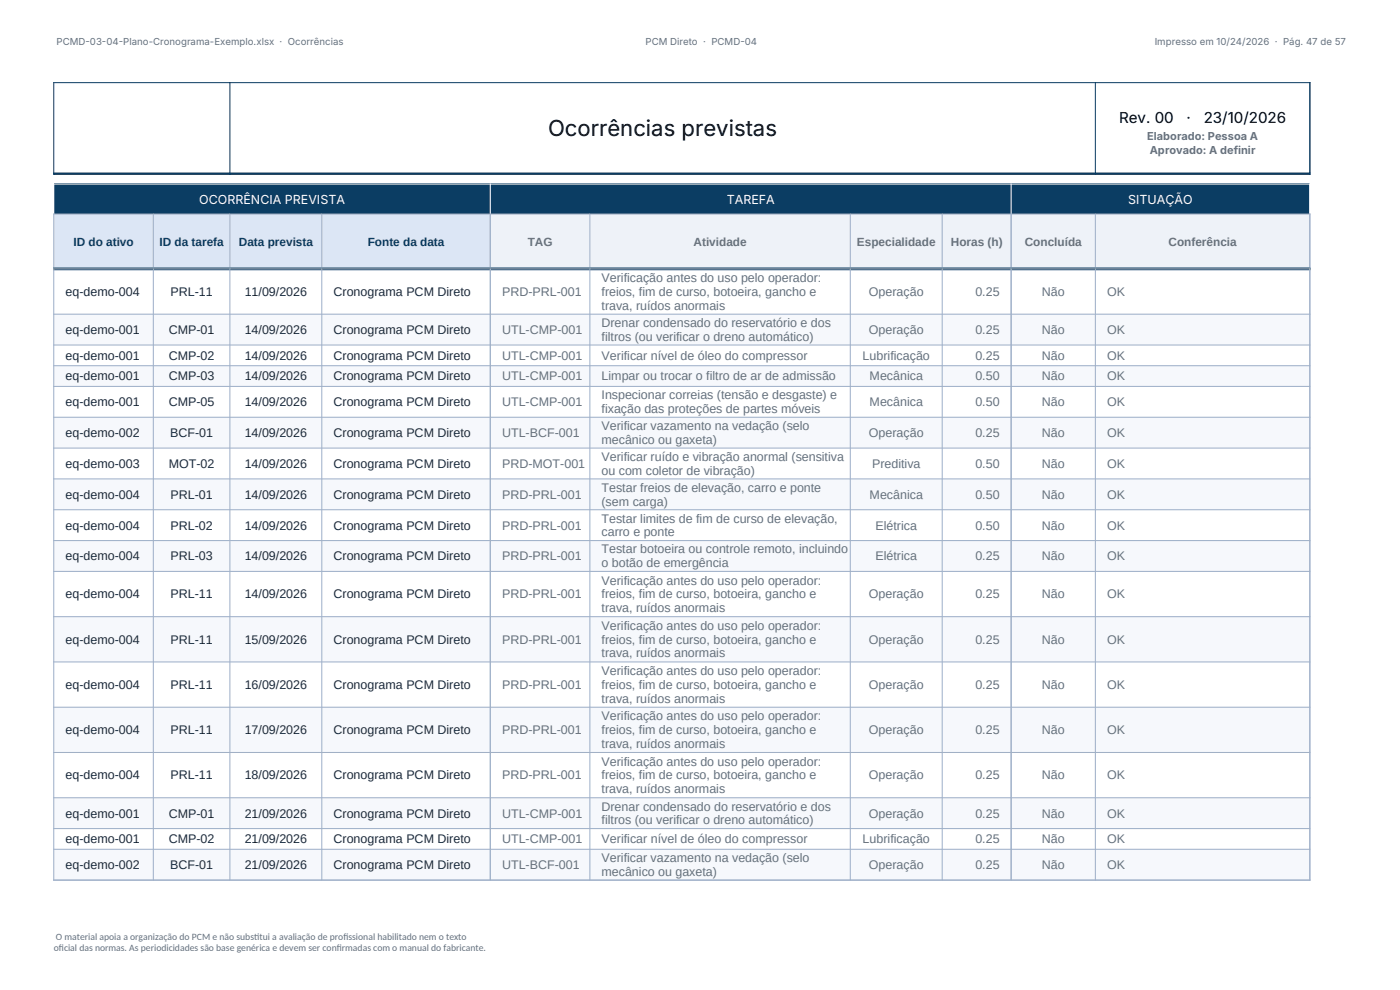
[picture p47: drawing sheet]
<svg xmlns="http://www.w3.org/2000/svg" width="297mm" height="210mm" viewBox="0 0 297 210" stroke-linecap="round" stroke-linejoin="round" font-family="sans-serif">
<defs><g id="words">
<text font-size="4.7" x="116.3" y="28.9">Ocorrências previstas</text>
<g font-size="3.2">
<text x="237.4" y="26.1">Rev. 00</text>
<text x="251.7" y="26.1">·</text>
<text x="255.4" y="26.1">23/10/2026</text>
</g>
<g font-size="2.6" fill="#fff">
<text x="42.3" y="43.2">OCORRÊNCIA PREVISTA</text>
<text x="154.2" y="43.2">TAREFA</text>
<text x="239.3" y="43.2">SITUAÇÃO</text>
</g>
<g font-size="2.6" fill="#64717d">
<text x="127.6" y="59.8">Verificação antes do uso pelo operador:</text>
<text x="106.5" y="62.8">PRD-PRL-001</text>
<text x="127.6" y="62.8">freios, fim de curso, botoeira, gancho e</text>
<text x="127.6" y="65.7">trava, ruídos anormais</text>
<text x="184.3" y="62.8">Operação</text>
<text x="206.9" y="62.8">0.25</text>
<text x="221" y="62.8">Não</text>
<text x="234.9" y="62.8">OK</text>
<text x="106.5" y="70.8">UTL-CMP-001</text>
<text x="127.6" y="69.4">Drenar condensado do reservatório e dos</text>
<text x="184.3" y="70.8">Operação</text>
<text x="206.9" y="70.8">0.25</text>
<text x="221" y="70.8">Não</text>
<text x="234.9" y="70.8">OK</text>
<text x="106.5" y="76.3">UTL-CMP-001</text>
<text x="127.6" y="76.3">Verificar nível de óleo do compressor</text>
<text x="127.6" y="72.3">filtros (ou verificar o dreno automático)</text>
<text x="183" y="76.3">Lubrificação</text>
<text x="206.9" y="76.3">0.25</text>
<text x="221" y="76.3">Não</text>
<text x="234.9" y="76.3">OK</text>
<text x="106.5" y="80.7">UTL-CMP-001</text>
<text x="127.6" y="80.7">Limpar ou trocar o filtro de ar de admissão</text>
<text x="184.5" y="80.7">Mecânica</text>
<text x="206.9" y="80.7">0.50</text>
<text x="221" y="80.7">Não</text>
<text x="234.9" y="80.7">OK</text>
<text x="106.5" y="86.2">UTL-CMP-001</text>
<text x="127.6" y="84.7">Inspecionar correias (tensão e desgaste) e</text>
<text x="127.6" y="87.6">fixação das proteções de partes móveis</text>
<text x="184.5" y="86.2">Mecânica</text>
<text x="206.9" y="86.2">0.50</text>
<text x="221" y="86.2">Não</text>
<text x="234.9" y="86.2">OK</text>
<text x="106.5" y="92.7">UTL-BCF-001</text>
<text x="127.6" y="91.2">Verificar vazamento na vedação (selo</text>
<text x="127.6" y="94.2">mecânico ou gaxeta)</text>
<text x="184.3" y="92.7">Operação</text>
<text x="206.9" y="92.7">0.25</text>
<text x="221" y="92.7">Não</text>
<text x="234.9" y="92.7">OK</text>
<text x="106.5" y="99.2">PRD-MOT-001</text>
<text x="127.6" y="97.8">Verificar ruído e vibração anormal (sensitiva</text>
<text x="127.6" y="100.7">ou com coletor de vibração)</text>
<text x="185" y="99.2">Preditiva</text>
<text x="206.9" y="99.2">0.50</text>
<text x="221" y="99.2">Não</text>
<text x="234.9" y="99.2">OK</text>
<text x="106.5" y="105.8">PRD-PRL-001</text>
<text x="127.6" y="104.3">Testar freios de elevação, carro e ponte</text>
<text x="127.6" y="107.2">(sem carga)</text>
<text x="184.5" y="105.8">Mecânica</text>
<text x="206.9" y="105.8">0.50</text>
<text x="221" y="105.8">Não</text>
<text x="234.9" y="105.8">OK</text>
<text x="106.5" y="112.3">PRD-PRL-001</text>
<text x="127.6" y="110.9">Testar limites de fim de curso de elevação,</text>
<text x="127.6" y="113.8">carro e ponte</text>
<text x="185.7" y="112.3">Elétrica</text>
<text x="206.9" y="112.3">0.50</text>
<text x="221" y="112.3">Não</text>
<text x="234.9" y="112.3">OK</text>
<text x="106.5" y="118.9">PRD-PRL-001</text>
<text x="127.6" y="117.4">Testar botoeira ou controle remoto, incluindo</text>
<text x="185.7" y="118.9">Elétrica</text>
<text x="206.9" y="118.9">0.25</text>
<text x="221" y="118.9">Não</text>
<text x="234.9" y="118.9">OK</text>
<text x="127.6" y="120.3">o botão de emergência</text>
<text x="127.6" y="124">Verificação antes do uso pelo operador:</text>
<text x="106.5" y="126.9">PRD-PRL-001</text>
<text x="127.6" y="126.9">freios, fim de curso, botoeira, gancho e</text>
<text x="127.6" y="129.9">trava, ruídos anormais</text>
<text x="184.3" y="126.9">Operação</text>
<text x="206.9" y="126.9">0.25</text>
<text x="221" y="126.9">Não</text>
<text x="234.9" y="126.9">OK</text>
<text x="106.5" y="136.5">PRD-PRL-001</text>
<text x="127.6" y="133.6">Verificação antes do uso pelo operador:</text>
<text x="127.6" y="136.5">freios, fim de curso, botoeira, gancho e</text>
<text x="184.3" y="136.5">Operação</text>
<text x="206.9" y="136.5">0.25</text>
<text x="221" y="136.5">Não</text>
<text x="234.9" y="136.5">OK</text>
<text x="127.6" y="139.5">trava, ruídos anormais</text>
<text x="127.6" y="143.2">Verificação antes do uso pelo operador:</text>
<text x="106.5" y="146.1">PRD-PRL-001</text>
<text x="127.6" y="146.1">freios, fim de curso, botoeira, gancho e</text>
<text x="127.6" y="149.1">trava, ruídos anormais</text>
<text x="184.3" y="146.1">Operação</text>
<text x="206.9" y="146.1">0.25</text>
<text x="221" y="146.1">Não</text>
<text x="234.9" y="146.1">OK</text>
<text x="106.5" y="155.7">PRD-PRL-001</text>
<text x="127.6" y="152.8">Verificação antes do uso pelo operador:</text>
<text x="127.6" y="155.7">freios, fim de curso, botoeira, gancho e</text>
<text x="184.3" y="155.7">Operação</text>
<text x="206.9" y="155.7">0.25</text>
<text x="221" y="155.7">Não</text>
<text x="234.9" y="155.7">OK</text>
<text x="127.6" y="158.7">trava, ruídos anormais</text>
<text x="106.5" y="165.4">PRD-PRL-001</text>
<text x="127.6" y="162.4">Verificação antes do uso pelo operador:</text>
<text x="127.6" y="165.3">freios, fim de curso, botoeira, gancho e</text>
<text x="184.3" y="165.4">Operação</text>
<text x="206.9" y="165.4">0.25</text>
<text x="221" y="165.4">Não</text>
<text x="234.9" y="165.4">OK</text>
<text x="106.5" y="173.4">UTL-CMP-001</text>
<text x="127.6" y="168.3">trava, ruídos anormais</text>
<text x="127.6" y="172">Drenar condensado do reservatório e dos</text>
<text x="184.3" y="173.4">Operação</text>
<text x="206.9" y="173.4">0.25</text>
<text x="221" y="173.4">Não</text>
<text x="234.9" y="173.4">OK</text>
<text x="106.5" y="178.9">UTL-CMP-001</text>
<text x="127.6" y="178.9">Verificar nível de óleo do compressor</text>
<text x="127.6" y="174.9">filtros (ou verificar o dreno automático)</text>
<text x="183" y="178.9">Lubrificação</text>
<text x="206.9" y="178.9">0.25</text>
<text x="221" y="178.9">Não</text>
<text x="234.9" y="178.9">OK</text>
<text x="106.5" y="184.4">UTL-BCF-001</text>
<text x="127.6" y="182.9">Verificar vazamento na vedação (selo</text>
<text x="127.6" y="185.8">mecânico ou gaxeta)</text>
<text x="184.3" y="184.4">Operação</text>
<text x="206.9" y="184.4">0.25</text>
<text x="221" y="184.4">Não</text>
<text x="234.9" y="184.4">OK</text>
</g>
<g font-size="2.6" fill="#1f2937">
<text x="13.9" y="62.8">eq-demo-004</text>
<text x="36.2" y="62.8">PRL-11</text>
<text x="51.9" y="62.8">11/09/2026</text>
<text x="70.8" y="62.8">Cronograma PCM Direto</text>
<text x="13.9" y="70.8">eq-demo-001</text>
<text x="35.8" y="70.8">CMP-01</text>
<text x="51.9" y="70.8">14/09/2026</text>
<text x="70.8" y="70.8">Cronograma PCM Direto</text>
<text x="13.9" y="76.3">eq-demo-001</text>
<text x="35.8" y="76.3">CMP-02</text>
<text x="51.9" y="76.3">14/09/2026</text>
<text x="70.8" y="76.3">Cronograma PCM Direto</text>
<text x="13.9" y="80.7">eq-demo-001</text>
<text x="35.8" y="80.7">CMP-03</text>
<text x="51.9" y="80.7">14/09/2026</text>
<text x="70.8" y="80.7">Cronograma PCM Direto</text>
<text x="13.9" y="86.2">eq-demo-001</text>
<text x="35.8" y="86.2">CMP-05</text>
<text x="51.9" y="86.2">14/09/2026</text>
<text x="70.8" y="86.2">Cronograma PCM Direto</text>
<text x="13.9" y="92.7">eq-demo-002</text>
<text x="36.1" y="92.7">BCF-01</text>
<text x="51.9" y="92.7">14/09/2026</text>
<text x="70.8" y="92.7">Cronograma PCM Direto</text>
<text x="13.9" y="99.2">eq-demo-003</text>
<text x="35.8" y="99.2">MOT-02</text>
<text x="51.9" y="99.2">14/09/2026</text>
<text x="70.8" y="99.2">Cronograma PCM Direto</text>
<text x="13.9" y="105.8">eq-demo-004</text>
<text x="36.2" y="105.8">PRL-01</text>
<text x="51.9" y="105.8">14/09/2026</text>
<text x="70.8" y="105.8">Cronograma PCM Direto</text>
<text x="13.9" y="112.3">eq-demo-004</text>
<text x="36.2" y="112.3">PRL-02</text>
<text x="51.9" y="112.3">14/09/2026</text>
<text x="70.8" y="112.3">Cronograma PCM Direto</text>
<text x="13.9" y="118.9">eq-demo-004</text>
<text x="36.2" y="118.9">PRL-03</text>
<text x="51.9" y="118.9">14/09/2026</text>
<text x="70.8" y="118.9">Cronograma PCM Direto</text>
<text x="13.9" y="126.9">eq-demo-004</text>
<text x="36.2" y="126.9">PRL-11</text>
<text x="51.9" y="126.9">14/09/2026</text>
<text x="70.8" y="126.9">Cronograma PCM Direto</text>
<text x="13.9" y="136.5">eq-demo-004</text>
<text x="36.2" y="136.5">PRL-11</text>
<text x="51.9" y="136.5">15/09/2026</text>
<text x="70.8" y="136.5">Cronograma PCM Direto</text>
<text x="13.9" y="146.1">eq-demo-004</text>
<text x="36.2" y="146.1">PRL-11</text>
<text x="51.9" y="146.1">16/09/2026</text>
<text x="70.8" y="146.1">Cronograma PCM Direto</text>
<text x="13.9" y="155.7">eq-demo-004</text>
<text x="36.2" y="155.7">PRL-11</text>
<text x="51.9" y="155.7">17/09/2026</text>
<text x="70.8" y="155.7">Cronograma PCM Direto</text>
<text x="13.9" y="165.4">eq-demo-004</text>
<text x="36.2" y="165.4">PRL-11</text>
<text x="51.9" y="165.4">18/09/2026</text>
<text x="70.8" y="165.4">Cronograma PCM Direto</text>
<text x="13.9" y="173.4">eq-demo-001</text>
<text x="35.8" y="173.4">CMP-01</text>
<text x="51.9" y="173.4">21/09/2026</text>
<text x="70.8" y="173.4">Cronograma PCM Direto</text>
<text x="13.9" y="178.9">eq-demo-001</text>
<text x="35.8" y="178.9">CMP-02</text>
<text x="51.9" y="178.9">21/09/2026</text>
<text x="70.8" y="178.9">Cronograma PCM Direto</text>
<text x="13.9" y="184.4">eq-demo-002</text>
<text x="36.1" y="184.4">BCF-01</text>
<text x="51.9" y="184.4">21/09/2026</text>
<text x="70.8" y="184.4">Cronograma PCM Direto</text>
</g>
<g font-size="2.5" fill="#0b3d63">
<text x="15.6" y="52.1">ID do ativo</text>
<text x="33.8" y="52.1">ID da tarefa</text>
<text x="50.7" y="52.1">Data prevista</text>
<text x="78" y="52.1">Fonte da data</text>
</g>
<g font-size="2.5" fill="#64717d">
<text x="112" y="52.1">TAG</text>
<text x="147.1" y="52.1">Atividade</text>
<text x="181.8" y="52.1">Especialidade</text>
<text x="201.7" y="52.1">Horas (h)</text>
<text x="217.4" y="52.1">Concluída</text>
<text x="247.9" y="52.1">Conferência</text>
</g>
<g font-size="2.3" fill="#64717d">
<text x="243.4" y="29.8">Elaborado: Pessoa A</text>
<text x="243.9" y="32.6">Aprovado: A definir</text>
</g>
<g font-size="2" fill="#64717d">
<text x="12" y="9.6">PCMD-03-04-Plano-Cronograma-Exemplo.xlsx · Ocorrências</text>
<text x="136.9" y="9.6">PCM Direto · PCMD-04</text>
<text x="245" y="9.6">Impresso em 10/24/2026 · Pág. 47 de 57</text>
<text x="11.4" y="201.8">of</text>
<text x="11.9" y="199.3">O material apoia a organização do PCM e não subst</text>
<text x="12.5" y="201.8">icial das normas. As periodicidades são base genérica e devem ser conf</text>
<text x="53.9" y="199.3">itui a avaliação de prof</text>
<text x="71.4" y="201.8">irmadas com o manual do fabricante.</text>
<text x="72.8" y="199.3">issional habilitado nem o texto</text>
</g>
</g></defs>
<path d="M11.4 39h266.5v6.4h-266.5z" fill-rule="evenodd" fill="#0b3d63"/>
<path d="M11.4 45.4h92.6v11.6h-92.6z" fill-rule="evenodd" fill="#dce6f5"/>
<path d="M104 45.4h173.9v11.6h-173.9z" fill-rule="evenodd" fill="#eef2f8"/>
<path d="M11.3 17.5h266.7M11.4 17.4v19.7M48.8 17.4v19.7M232.4 17.4v19.7M277.9 17.4v19.7" fill="none" stroke="#0b3d63" stroke-width=".22"/>
<path d="M11.3 36.9h266.7M11.3 57h266.7" fill="none" stroke="#0b3d63" stroke-width=".51"/>
<path d="M11.3 39h266.7M11.4 38.9v6.6M104 38.9v6.6M214.5 38.9v6.6M277.9 38.9v6.6" fill="none" stroke="#fff" stroke-width=".22"/>
<path d="M11.3 45.4h266.7M11.4 45.3v12M32.5 45.3v12M48.8 45.3v12M68.3 45.3v12M104 45.3v12M125.1 45.3v12M180.4 45.3v12M199.9 45.3v12M214.5 45.3v12M232.4 45.3v12M277.9 45.3v12" fill="none" stroke="#9fb0c9" stroke-width=".22"/>
<g fill="#f6f8fc">
<path d="M11.4 66.6h266.5v6.6h-266.5z" fill-rule="evenodd"/>
<path d="M11.4 77.6h266.5v4.4h-266.5z" fill-rule="evenodd"/>
<path d="M11.4 88.5h266.5v6.5h-266.5z" fill-rule="evenodd"/>
<path d="M11.4 101.6h266.5v6.5h-266.5z" fill-rule="evenodd"/>
<path d="M11.4 114.6h266.5v6.6h-266.5z" fill-rule="evenodd"/>
<path d="M11.4 130.8h266.5v9.6h-266.5z" fill-rule="evenodd"/>
<path d="M11.4 150h266.5v9.6h-266.5z" fill-rule="evenodd"/>
<path d="M11.4 169.2h266.5v6.6h-266.5z" fill-rule="evenodd"/>
<path d="M11.4 180.1h266.5v6.6h-266.5z" fill-rule="evenodd"/>
</g>
<g fill="none" stroke="#9fb0c9" stroke-width=".22">
<path d="M11.3 57h266.7M11.4 56.9v129.9M32.5 56.9v129.9M48.8 56.9v129.9M68.3 56.9v129.9M104 56.9v129.9M125.1 56.9v129.9M180.4 56.9v129.9M199.9 56.9v129.9M214.5 56.9v129.9M232.4 56.9v129.9M277.9 56.9v129.9"/>
<path d="M11.3 66.6h266.7M11.3 73.2h266.7M11.3 77.6h266.7M11.3 82h266.7M11.3 88.5h266.7M11.3 95.1h266.7M11.3 101.6h266.7M11.3 108.1h266.7M11.3 114.7h266.7M11.3 121.2h266.7M11.3 130.8h266.7M11.3 140.4h266.7"/>
<path d="M11.3 150h266.7M11.3 159.6h266.7M11.3 169.2h266.7M11.3 175.8h266.7M11.3 180.2h266.7M11.3 186.7h266.7"/>
</g>
<use href="#words"/>
</svg>
